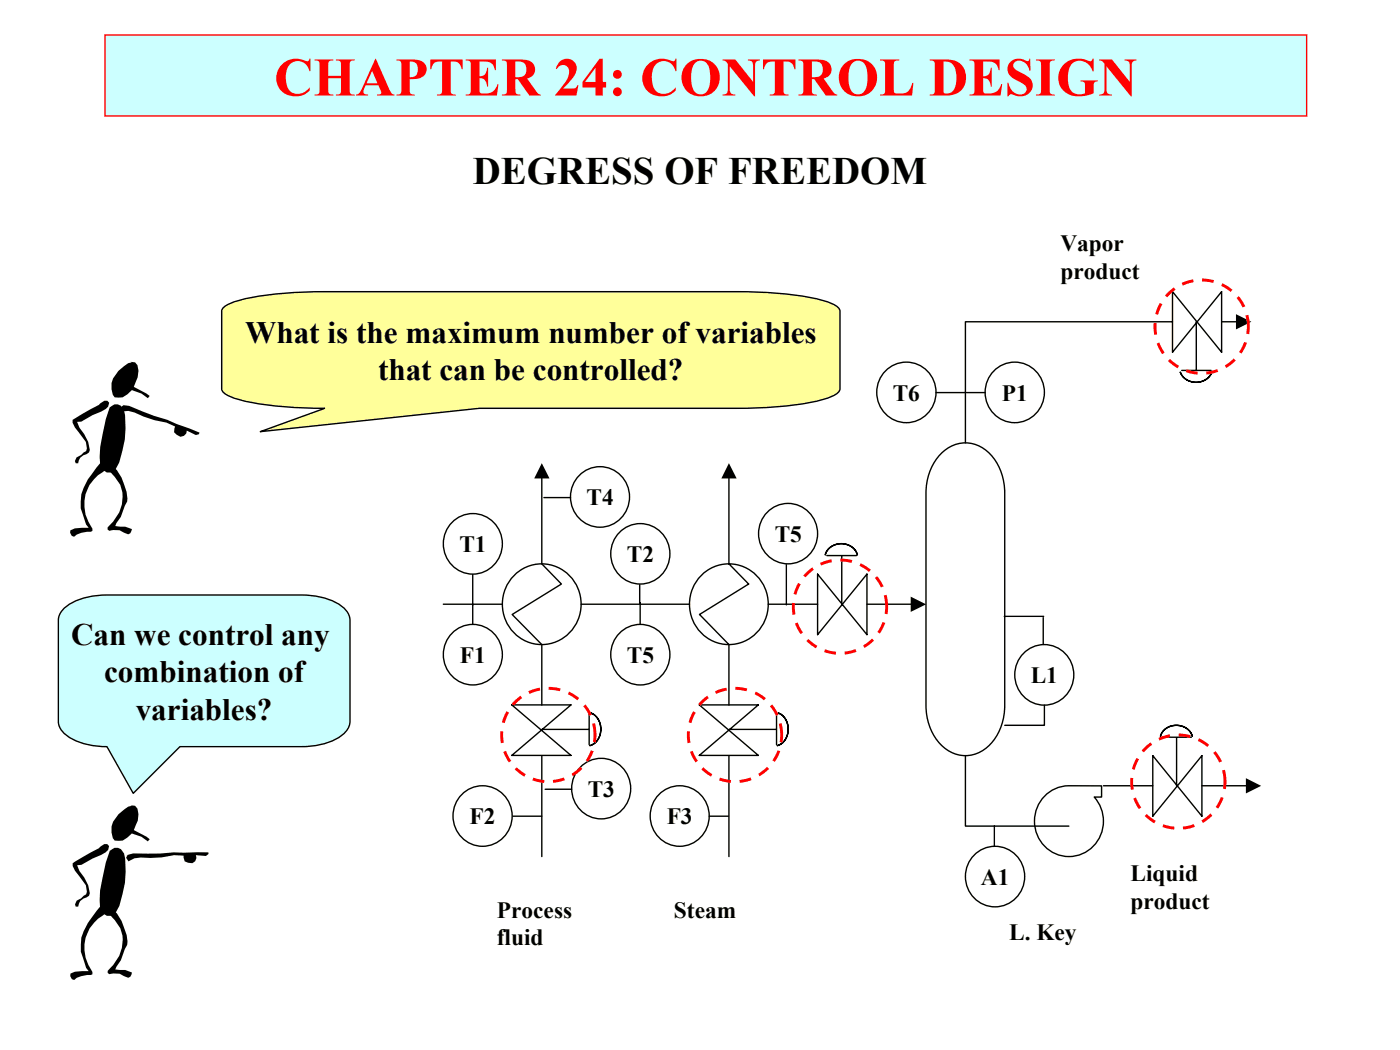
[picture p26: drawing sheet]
<svg xmlns="http://www.w3.org/2000/svg" width="254mm" height="190mm" viewBox="0 0 254 190" stroke-linecap="round" stroke-linejoin="round" font-family="sans-serif">
<defs><g id="words">
<text font-size="9.9" fill="#f00" x="49.7" y="17.3">CHAPTER 24: CONTROL DESIGN</text>
<text font-size="7" x="85.8" y="33.5">DEGRESS OF FREEDOM</text>
<g font-size="5.7">
<text x="44.5" y="62.2">What is the maximum number of variables</text>
<text x="68.6" y="69">that can be controlled?</text>
<text x="12.9" y="117">Can we control any</text>
<text x="18.9" y="123.8">combination of</text>
<text x="24.6" y="130.6">variables?</text>
</g>
<g font-size="4.2">
<text x="192.4" y="45.6">Vapor</text>
<text x="192.4" y="50.6">product</text>
<text x="162" y="72.7">T6</text>
<text x="181.8" y="72.7">P1</text>
<text x="106.4" y="91.7">T4</text>
<text x="83.4" y="100.2">T1</text>
<text x="140.5" y="98.3">T5</text>
<text x="113.7" y="102">T2</text>
<text x="83.4" y="120.3">F1</text>
<text x="113.7" y="120.3">T5</text>
<text x="187" y="124">L1</text>
<text x="85.2" y="149.6">F2</text>
<text x="106.6" y="144.6">T3</text>
<text x="121" y="149.6">F3</text>
<text x="178" y="160.5">A1</text>
<text x="205.1" y="159.9">Liquid</text>
<text x="90.1" y="166.5">Process</text>
<text x="122.3" y="166.5">Steam</text>
<text x="205.1" y="164.9">product</text>
<text x="90.1" y="171.5">fluid</text>
<text x="183.1" y="170.6">L. Key</text>
</g>
</g></defs>
<path d="M19 6.3h218.1v14.7h-218.1z" fill-rule="evenodd" fill="#cff" stroke="#f00" stroke-width=".25"/>
<path d="M170.8 82.2a6 6 0 0 1 9.4 .8 10.5 10.5 0 0 1 2.1 6.5v38.5a9.1 9.1 0 0 1-5.3 8.8 6.3 6.3 0 0 1-7.5-3.3 10.7 10.7 0 0 1-1.5-5.5v-38.5a10.3 10.3 0 0 1 2.8-7.3zM93.6 104.1a7.2 7.2 0 0 1 10.2 .9 7.2 7.2 0 0 1-.8 10.1 7.2 7.2 0 0 1-9.5-.1 7.2 7.2 0 0 1-1.2-9.4zM127.5 104.1a7.2 7.2 0 0 1 10.2 .9 7.2 7.2 0 0 1-.8 10.1 7.2 7.2 0 0 1-9.5-.1 7.2 7.2 0 0 1-1.2-9.4zM132.2 102.3l3.6 3.7-8.9 5.5 5.3 5.4M148.3 104.2v10.9l9-10.9v10.9zM150 100.8h5.4M152.7 100.9v8.7M189.5 144.5a6.2 6.2 0 0 1 4.4-1.9h6v2h-1.4a6.4 6.4 0 0 1 .5 8.2 6.4 6.4 0 0 1-7.9 1.9 6.5 6.5 0 0 1-1.6-10.2z" fill="none" stroke="#000" stroke-width=".25"/>
<path d="M150.5 99.4a3.2 3.2 0 0 1 5.1 1.2 3.1 3.1 0 0 0-3-2 3.1 3.1 0 0 0-2.9 2l.2-.4z" fill-rule="evenodd" fill="#00cc9a" stroke="#000" stroke-width=".25"/>
<path d="M80.4 109.6h10.7M98.3 102.3l3.6 3.7-9 5.5 5.4 5.4M105.4 109.6h19.7M139.4 109.6h8.9M157.3 109.6h8M92.9 127.9h10.7l-10.7 9.2h10.7zM98.3 132.3h8.5M106.9 129.6v5.5" fill="none" stroke="#000" stroke-width=".25"/>
<path d="M165.2 108.2l2.8 1.4-2.8 1.4z" fill="#000"/>
<path d="M107 129.3a3.2 3.2 0 0 1 2 3 3.2 3.2 0 0 1-2 3 3.2 3.2 0 0 0 2-3 3.2 3.2 0 0 0-2-3z" fill-rule="evenodd" fill="#00cc9a" stroke="#000" stroke-width=".25"/>
<path d="M98.3 116.9v11M126.9 127.9h10.7l-10.7 9.2h10.7zM132.3 132.3h8.5M140.9 129.6v5.5" fill="none" stroke="#000" stroke-width=".25"/>
<path d="M141 129.3a3.2 3.2 0 0 1 2 3 3.2 3.2 0 0 1-2 3 3.2 3.2 0 0 0 2-3 3.2 3.2 0 0 0-2-3z" fill-rule="evenodd" fill="#00cc9a" stroke="#000" stroke-width=".25"/>
<path d="M98.3 86.7v15.6M132.2 86.7v15.6M132.2 116.9v11M175.2 137.1v12.8h18.7M209.1 137.1v11l9-11v11zM210.8 133.8h5.4M213.5 133.9v8.7" fill="none" stroke="#000" stroke-width=".25"/>
<path d="M98.3 84l1.4 2.8h-2.8zM132.2 84l1.4 2.8h-2.7z" fill="#000"/>
<path d="M211.4 132.3a3.2 3.2 0 0 1 4.9 1.3 3.1 3.1 0 0 0-2.9-2 3.1 3.1 0 0 0-2.9 2l.2-.5z" fill-rule="evenodd" fill="#00cc9a" stroke="#000" stroke-width=".25"/>
<path d="M212.7 58.4h-37.5v21.9M212.7 52.9v11l8.9-11v11zM217 58.4v8.7M214.4 67.2h5.3M200.2 142.6h8.9M218.1 142.6h8" fill="none" stroke="#000" stroke-width=".25"/>
<path d="M226 141.2l2.8 1.4-2.8 1.4z" fill="#000"/>
<path d="M214.1 67.4a3.1 3.1 0 0 0 2.9 2 3.1 3.1 0 0 0 2.9-2 3.1 3.1 0 0 1-2.9 2 3.1 3.1 0 0 1-2.9-2z" fill-rule="evenodd" fill="#00cc9a" stroke="#000" stroke-width=".25"/>
<g fill="none" stroke="#000" stroke-width=".25">
<path d="M221.6 58.4h2.7M160.6 67.3a5.4 5.4 0 0 1 7.7 .1 5.4 5.4 0 0 1 0 7.6 5.4 5.4 0 0 1-7.7 .1 5.6 5.6 0 0 1 0-7.8zM169.8 71.2h8.9M180.3 67.3a5.4 5.4 0 0 1 7.6 .1 5.4 5.4 0 0 1 0 7.6 5.4 5.4 0 0 1-7.6 .1 5.6 5.6 0 0 1 0-7.8zM82 94.8a5.4 5.4 0 0 1 8.4 1.1 5.4 5.4 0 0 1-2.9 8 5.5 5.5 0 0 1-6.3-2.4 5.5 5.5 0 0 1 .8-6.7zM98.7 90.3h4.8M105.1 86.3a5.4 5.4 0 0 1 8.4 1.1 5.4 5.4 0 0 1-3 8 5.5 5.5 0 0 1-6.3-2.4 5.5 5.5 0 0 1 .9-6.7zM112.4 96.6a5.4 5.4 0 0 1 7.6 .1 5.4 5.4 0 0 1 0 7.6 5.4 5.4 0 0 1-7.6 .1 5.6 5.6 0 0 1 0-7.8zM139.2 92.9a5.4 5.4 0 0 1 8.4 1.1 5.4 5.4 0 0 1-2.9 8 5.5 5.5 0 0 1-6.3-2.4 5.5 5.5 0 0 1 .8-6.7zM82 114.9a5.4 5.4 0 0 1 8.4 1.1 5.4 5.4 0 0 1-2.9 8 5.5 5.5 0 0 1-6.3-2.4 5.5 5.5 0 0 1 .8-6.7zM85.8 104.2v9M112.4 114.9a5.4 5.4 0 0 1 8.4 1.1 5.4 5.4 0 0 1-2.9 8 5.5 5.5 0 0 1-6.3-2.4 5.5 5.5 0 0 1 .8-6.7z"/>
<path d="M116.1 106.1v3.3M116.1 109.3v4M142.7 102.4v7.3M182.2 111.8h7.2M185.7 118.6a5.4 5.4 0 0 1 8.4 1.1 5.4 5.4 0 0 1-3 7.9 5.5 5.5 0 0 1-6.2-2.4 5.5 5.5 0 0 1 .8-6.6zM189.3 112.1v4.8M98.3 137.1v18.3M105.3 139.2a5.4 5.4 0 0 1 8.4 1.1 5.4 5.4 0 0 1-2.9 8 5.5 5.5 0 0 1-6.3-2.4 5.5 5.5 0 0 1 .8-6.7zM132.2 137.1v18.3M189.5 127.9v3.7h-7.2M83.8 144.2a5.4 5.4 0 0 1 8.4 1.1 5.4 5.4 0 0 1-3 8 5.5 5.5 0 0 1-6.3-2.4 5.5 5.5 0 0 1 .9-6.7zM93 148.1h5.3"/>
<path d="M98.9 143.2h4.8M119.5 144.2a5.4 5.4 0 0 1 8.5 1.1 5.4 5.4 0 0 1-3 8 5.5 5.5 0 0 1-6.3-2.4 5.5 5.5 0 0 1 .8-6.7zM128.7 148.1h3.5M176.7 155.1a5.4 5.4 0 0 1 7.6 .1 5.4 5.4 0 0 1 0 7.6 5.4 5.4 0 0 1-7.6 .1 5.6 5.6 0 0 1 0-7.8zM180.4 149.8v3.7"/>
</g>
<g fill="#000">
<path d="M224.2 57l2.8 1.4-2.8 1.4z"/>
<path d="M13.2 76.2l4.7-2.7 1-.8h.6l.3 .4-.2 .7-.4 .4-2.4 1.1-2 1.2h-.8l.4 1.1 .9 1.2 .7 1.4 .3 1.4-.1 .5-.5 .3a1.73 1.73 0 0 0-1.5 1.7h-.5l-.1-.4 .3-.7 1.7-1.1 .2-.5-.2-1.2-2-2.6-.4-.9z" fill-rule="evenodd"/>
<path d="M19.9 73.9a1.46 1.46 0 0 1 2-.3l.6 .8a16.7 16.7 0 0 1-1.5 10.8l-.9 .5h-.7l-.9-.5-.3-.8-.1-1.5a35.9 35.9 0 0 1 1.8-9z" fill-rule="evenodd"/>
<path d="M22.1 73.5l1.3 .1 4.6 1.9 2.3 .7 5.9 2.3-.1 .3-.6 .1-1.6-.8-.1 .5-.4 .5-.7 .1-.6-.3-.5-.5 .2-1-1.6-.7a17.9 17.9 0 0 1-5.8-1.9l-1.1-.3-1.2 .2-.2-.8 .5-.4h.3z" fill-rule="evenodd"/>
<path d="M21.5 67.3l1.8-1.4 .6-.2-.3-.1 .9 .1 .4 .6 .2 .9-.1 1.3-.7 1.7 2.3 1.2 .6 .4-.4 .4-1.1-.8-1.8-.6-.8 .7-.9 .6h-1.4a3.6 3.6 0 0 1 .7-4.8z" fill-rule="evenodd"/>
<path d="M18.4 83.8l.5 .1 .3 .5v.8l-.5 .4a6.9 6.9 0 0 0-1.9 10.3v.4l-.3 .2a4.1 4.1 0 0 0-3.1 .9l-.4-.2-.3-.5 .1-.5 .8-.3 2.5-.1-.5-.6-1-3a7.6 7.6 0 0 1 1.9-6z" fill-rule="evenodd"/>
<path d="M19.9 84.6h.6a8.5 8.5 0 0 1 2.5 4.6l.1 1.8-.5 .8-.7 2-.8 1.1-.2 .5 1.8 .1 1.2 .5-.3 .8-.3 .1-1.6-.7h-1.2l-.7 .1-.3-.2v-.4a6.9 6.9 0 0 0 2.3-7.7l-2.1-2.8z" fill-rule="evenodd"/>
</g>
<path d="M40.7 55.6a16.1 16.1 0 0 1 6.5-1.9l5.4-.6 6.3-.2h74.8a55.4 55.4 0 0 1 16.8 2 2.4 2.4 0 0 1 1.9 1.6v14a2.4 2.4 0 0 1-1.9 1.6 55.4 55.4 0 0 1-16.8 2h-46.7l-39.8 4.2 11.7-4.2a55.4 55.4 0 0 1-16.8-2 2.4 2.4 0 0 1-1.9-1.6v-14l.1-.5z" fill-rule="evenodd" fill="#ffff9a" stroke="#000" stroke-width=".25"/>
<g fill="none" stroke="#f00" stroke-width=".53" stroke-dasharray="2.1 1.6" stroke-linecap="butt">
<circle cx="218" cy="59.3" r="8.5"/>
<circle cx="152.4" cy="110.1" r="8.5"/>
<circle cx="99.5" cy="133.3" r="8.5"/>
<circle cx="133.3" cy="133.3" r="8.5"/>
<circle cx="213.8" cy="141.8" r="8.5"/>
</g>
<g fill="#000">
<path d="M13.2 156.6l4.7-2.7 1-.8h.6l.3 .4-.2 .7-.4 .4-2.4 1.2-2 1.1-.8 .1 .4 1 .9 1.2 .7 1.4 .3 1.5-.1 .4-.5 .3a1.78 1.78 0 0 0-1.5 1.7h-.5l-.1-.4 .3-.7 .8-.4 .9-.7 .2-.5-.2-1.2-2-2.6-.4-.9z" fill-rule="evenodd"/>
<path d="M19.9 154.4a1.46 1.46 0 0 1 2-.3l.6 .7a17.9 17.9 0 0 1-.8 9.6l-.7 1.2-.9 .6h-.7l-.9-.6-.3-.8-.1-1.5a34.4 34.4 0 0 1 1.8-8.9z" fill-rule="evenodd"/>
<path d="M22.9 155.2l1.3-.4 4.9 .1 2.4-.3h6.3v.3l-.4 .4-1.9-.1 .1 .5-.2 .6-.5 .3-.8-.1-.6-.2-.2-1.1h-1.7a17.5 17.5 0 0 1-6.1 .4l-1.1 .1-1.1 .6-.4-.7 .3-.6 .2-.1z" fill-rule="evenodd"/>
<path d="M21.5 147.7l1.8-1.4 .6-.1-.3-.1 .9 .1 .4 .5 .2 1-.1 1.2-.7 1.7 2.3 1.2 .6 .5-.4 .4-1.1-.9-1.8-.6-1.6 1.3h-1.5a3.6 3.6 0 0 1 .7-4.8z" fill-rule="evenodd"/>
<path d="M18.4 164.3l.5 .1 .3 .4v.8a8.2 8.2 0 0 0-3.3 3.6 7.1 7.1 0 0 0 .9 7.1v.5l-.3 .1a4.3 4.3 0 0 0-3 .9l-.5-.1-.3-.6 .1-.5 .8-.3 2.5-.1-.5-.6-.9-2.9a7.5 7.5 0 0 1 1.8-6.1z" fill-rule="evenodd"/>
<path d="M20 165.1h.5l.7 .6a12.4 12.4 0 0 1 1.9 5.1v.6l-.5 .8-.7 2-1 1.7 1.8 .1 1.2 .4-.3 .8-.3 .2-1.6-.7-1.2-.1-.7 .1-.3-.2v-.4a7 7 0 0 0 2.3-7.7l-2-2.7z" fill-rule="evenodd"/>
</g>
<path d="M11.4 110.6a11.2 11.2 0 0 1 8-2.7h35.3a11.2 11.2 0 0 1 8 2.7l.7 1.3 .1 .6v18.4a4.3 4.3 0 0 1-3 3.4 14 14 0 0 1-5.8 1.2h-22.1l-8.4 8.4-4.8-8.4a11.2 11.2 0 0 1-8-2.7l-.7-1.2-.1-.7v-18.4l.1-.6z" fill-rule="evenodd" fill="#cff" stroke="#000" stroke-width=".25"/>
<use href="#words"/>
</svg>
